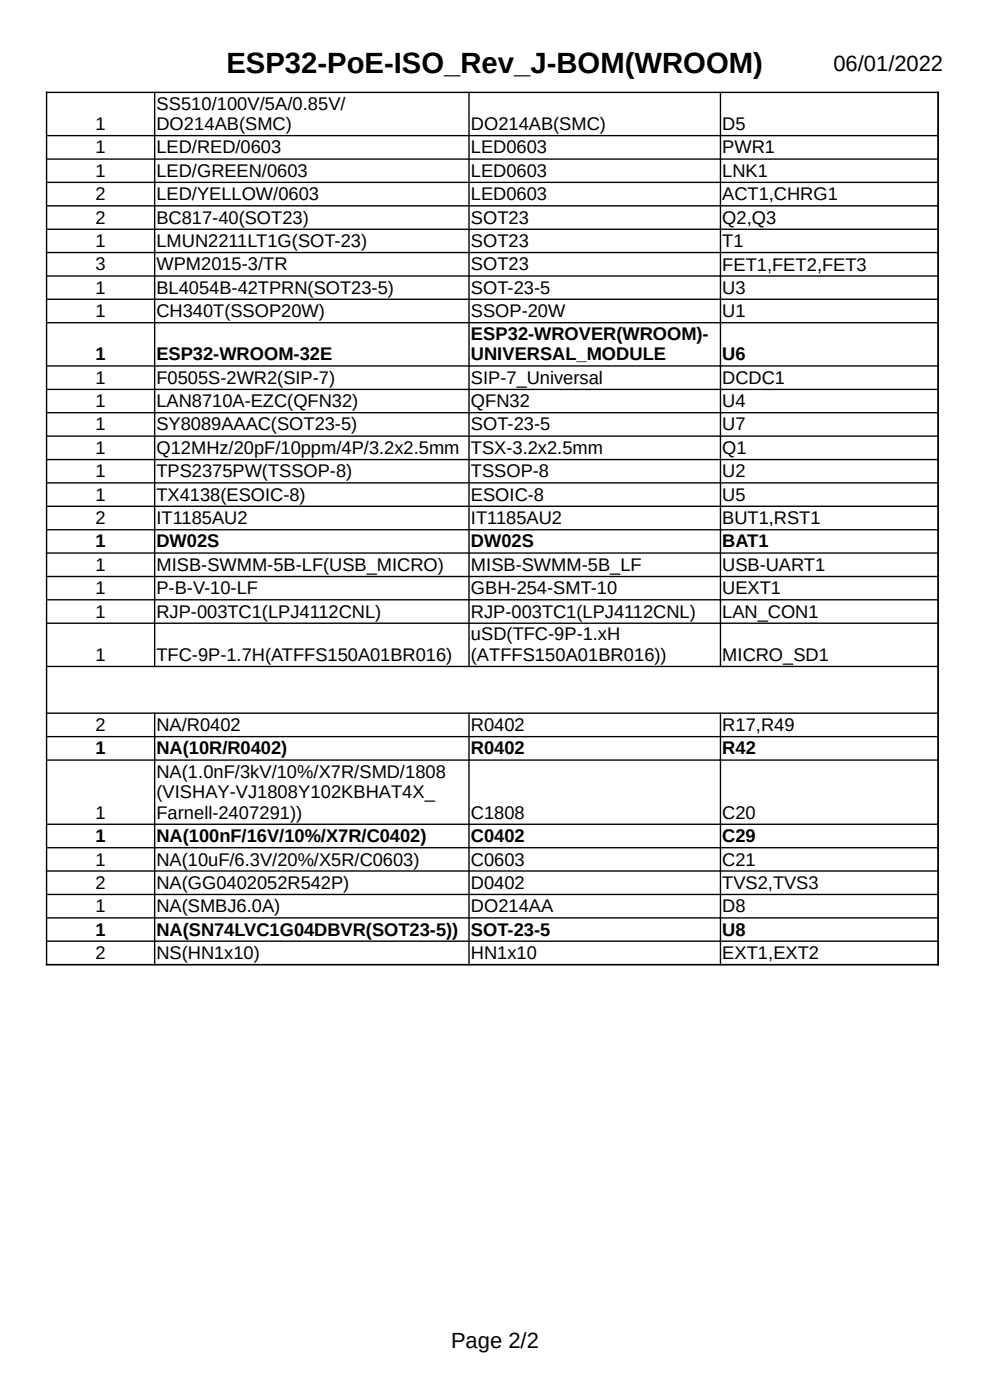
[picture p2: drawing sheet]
<svg xmlns="http://www.w3.org/2000/svg" width="210mm" height="297mm" viewBox="0 0 210 297" stroke-linecap="round" stroke-linejoin="round" font-family="sans-serif">
<defs><g id="words">
<text font-size="6.2" x="48" y="15.5">ESP32-PoE-ISO_Rev_J-BOM(WROOM)</text>
<g font-size="4.7">
<text x="176.8" y="15">06/01/2022</text>
<text x="95.7" y="285.9">Page 2/2</text>
</g>
<g font-size="3.9">
<text x="33.2" y="23.2">SS510/100V/5A/0.85V/</text>
<text x="20.2" y="27.6">1</text>
<text x="33.2" y="27.6">DO214AB(SMC)</text>
<text x="99.9" y="27.6">DO214AB(SMC)</text>
<text x="153.2" y="27.6">D5</text>
<text x="20.2" y="32.5">1</text>
<text x="33.2" y="32.5">LED/RED/0603</text>
<text x="99.9" y="32.5">LED0603</text>
<text x="153.2" y="32.5">PWR1</text>
<text x="20.2" y="37.5">1</text>
<text x="33.2" y="37.5">LED/GREEN/0603</text>
<text x="99.9" y="37.5">LED0603</text>
<text x="153.2" y="37.5">LNK1</text>
<text x="20.2" y="42.5">2</text>
<text x="20.2" y="47.4">2</text>
<text x="33.2" y="42.5">LED/YELLOW/0603</text>
<text x="33.2" y="47.4">BC817-40(SOT23)</text>
<text x="99.9" y="42.5">LED0603</text>
<text x="99.9" y="47.4">SOT23</text>
<text x="153.2" y="42.5">ACT1,CHRG1</text>
<text x="153.2" y="47.4">Q2,Q3</text>
<text x="20.2" y="52.4">1</text>
<text x="33.2" y="52.4">LMUN2211LT1G(SOT-23)</text>
<text x="99.9" y="52.4">SOT23</text>
<text x="153.2" y="52.4">T1</text>
<text x="20.2" y="57.3">3</text>
<text x="33.2" y="57.3">WPM2015-3/TR</text>
<text x="99.9" y="57.3">SOT23</text>
<text x="153.2" y="57.4">FET1,FET2,FET3</text>
<text x="20.2" y="62.3">1</text>
<text x="33.2" y="62.3">BL4054B-42TPRN(SOT23-5)</text>
<text x="99.9" y="62.3">SOT-23-5</text>
<text x="153.2" y="62.3">U3</text>
<text x="20.2" y="67.3">1</text>
<text x="33.2" y="67.3">CH340T(SSOP20W)</text>
<text x="99.9" y="67.3">SSOP-20W</text>
<text x="153.2" y="67.3">U1</text>
<text x="20.2" y="76.4">1</text>
<text x="33.2" y="76.4">ESP32-WROOM-32E</text>
<text x="99.9" y="72.1">ESP32-WROVER(WROOM)-</text>
<text x="99.9" y="76.4">UNIVERSAL_MODULE</text>
<text x="153.2" y="76.4">U6</text>
<text x="20.2" y="81.4">1</text>
<text x="33.2" y="81.4">F0505S-2WR2(SIP-7)</text>
<text x="99.9" y="81.4">SIP-7_Universal</text>
<text x="153.2" y="81.4">DCDC1</text>
<text x="20.2" y="86.4">1</text>
<text x="33.2" y="86.4">LAN8710A-EZC(QFN32)</text>
<text x="99.9" y="86.4">QFN32</text>
<text x="153.2" y="86.4">U4</text>
<text x="20.2" y="91.3">1</text>
<text x="33.2" y="91.3">SY8089AAAC(SOT23-5)</text>
<text x="99.9" y="91.3">SOT-23-5</text>
<text x="153.2" y="91.3">U7</text>
<text x="20.2" y="96.3">1</text>
<text x="20.2" y="101.3">1</text>
<text x="33.2" y="96.3">Q12MHz/20pF/10ppm/4P/3.2x2.5mm</text>
<text x="33.2" y="101.3">TPS2375PW(TSSOP-8)</text>
<text x="99.9" y="96.3">TSX-3.2x2.5mm</text>
<text x="99.9" y="101.3">TSSOP-8</text>
<text x="153.2" y="96.3">Q1</text>
<text x="153.2" y="101.3">U2</text>
<text x="20.2" y="106.2">1</text>
<text x="33.2" y="106.2">TX4138(ESOIC-8)</text>
<text x="99.9" y="106.2">ESOIC-8</text>
<text x="153.2" y="106.2">U5</text>
<text x="20.2" y="111.2">2</text>
<text x="33.2" y="111.2">IT1185AU2</text>
<text x="99.9" y="111.2">IT1185AU2</text>
<text x="153.2" y="111.2">BUT1,RST1</text>
<text x="20.2" y="116.1">1</text>
<text x="33.2" y="116.1">DW02S</text>
<text x="99.9" y="116.1">DW02S</text>
<text x="153.2" y="116.1">BAT1</text>
<text x="20.2" y="121.1">1</text>
<text x="33.2" y="121.1">MISB-SWMM-5B-LF(USB_MICRO)</text>
<text x="99.9" y="121.1">MISB-SWMM-5B_LF</text>
<text x="153.2" y="121.1">USB-UART1</text>
<text x="20.2" y="126.1">1</text>
<text x="20.2" y="131">1</text>
<text x="33.2" y="126.1">P-B-V-10-LF</text>
<text x="33.2" y="131">RJP-003TC1(LPJ4112CNL)</text>
<text x="99.9" y="126.1">GBH-254-SMT-10</text>
<text x="99.9" y="131">RJP-003TC1(LPJ4112CNL)</text>
<text x="153.2" y="126.1">UEXT1</text>
<text x="153.2" y="131">LAN_CON1</text>
<text x="99.9" y="135.8">uSD(TFC-9P-1.xH</text>
<text x="20.2" y="140.2">1</text>
<text x="33.2" y="140.2">TFC-9P-1.7H(ATFFS150A01BR016)</text>
<text x="99.9" y="140.2">(ATFFS150A01BR016))</text>
<text x="153.2" y="140.2">MICRO_SD1</text>
<text x="20.2" y="155.1">2</text>
<text x="33.2" y="155.1">NA/R0402</text>
<text x="99.9" y="155.1">R0402</text>
<text x="153.2" y="155.1">R17,R49</text>
<text x="20.2" y="160">1</text>
<text x="33.2" y="160">NA(10R/R0402)</text>
<text x="99.9" y="160">R0402</text>
<text x="153.2" y="160">R42</text>
<text x="33.2" y="165">NA(1.0nF/3kV/10%/X7R/SMD/1808</text>
<text x="20.2" y="173.7">1</text>
<text x="33.2" y="169.3">(VISHAY-VJ1808Y102KBHAT4X_</text>
<text x="33.2" y="173.7">Farnell-2407291))</text>
<text x="99.9" y="173.7">C1808</text>
<text x="153.2" y="173.7">C20</text>
<text x="20.2" y="178.6">1</text>
<text x="33.2" y="178.6">NA(100nF/16V/10%/X7R/C0402)</text>
<text x="99.9" y="178.6">C0402</text>
<text x="153.2" y="178.6">C29</text>
<text x="20.2" y="183.6">1</text>
<text x="33.2" y="183.6">NA(10uF/6.3V/20%/X5R/C0603)</text>
<text x="99.9" y="183.6">C0603</text>
<text x="153.2" y="183.6">C21</text>
<text x="20.2" y="188.5">2</text>
<text x="33.2" y="188.5">NA(GG0402052R542P)</text>
<text x="99.9" y="188.5">D0402</text>
<text x="153.2" y="188.5">TVS2,TVS3</text>
<text x="20.2" y="193.5">1</text>
<text x="33.2" y="193.5">NA(SMBJ6.0A)</text>
<text x="99.9" y="193.5">DO214AA</text>
<text x="153.2" y="193.5">D8</text>
<text x="20.2" y="198.5">1</text>
<text x="20.2" y="203.4">2</text>
<text x="33.2" y="198.5">NA(SN74LVC1G04DBVR(SOT23-5))</text>
<text x="33.2" y="203.4">NS(HN1x10)</text>
<text x="99.9" y="198.5">SOT-23-5</text>
<text x="99.9" y="203.4">HN1x10</text>
<text x="153.2" y="198.5">U8</text>
<text x="153.2" y="203.5">EXT1,EXT2</text>
</g>
</g></defs>
<g fill="none" stroke="#000" stroke-width=".29">
<path d="M9.7 19.6h189.4M9.9 19.5v185.3M32.8 19.5v122M99.5 19.5v122M152.8 19.5v122M199 19.5v185.3M9.7 28.8h189.4M9.7 33.7h189.4M9.7 38.7h189.4M9.7 43.7h189.4M9.7 48.6h189.4M9.7 53.6h189.4"/>
<path d="M9.7 58.5h189.4M9.7 63.5h189.4M9.7 68.5h189.4M9.7 77.6h189.4M9.7 82.6h189.4M9.7 87.5h189.4M9.7 92.5h189.4M9.7 97.5h189.4M9.7 102.4h189.4M9.7 107.4h189.4M9.7 112.4h189.4M9.7 117.3h189.4"/>
<path d="M9.7 122.3h189.4M9.7 127.2h189.4M9.7 132.2h189.4M9.7 141.4h189.4M9.7 151.3h189.4M9.7 156.3h189.4M32.8 151.2v53.6M99.5 151.2v53.6M152.8 151.2v53.6M9.7 161.2h189.4M9.7 174.9h189.4M9.7 179.8h189.4"/>
<path d="M9.7 184.8h189.4M9.7 189.7h189.4M9.7 194.7h189.4M9.7 199.7h189.4M9.7 204.6h189.4"/>
</g>
<use href="#words"/>
</svg>
